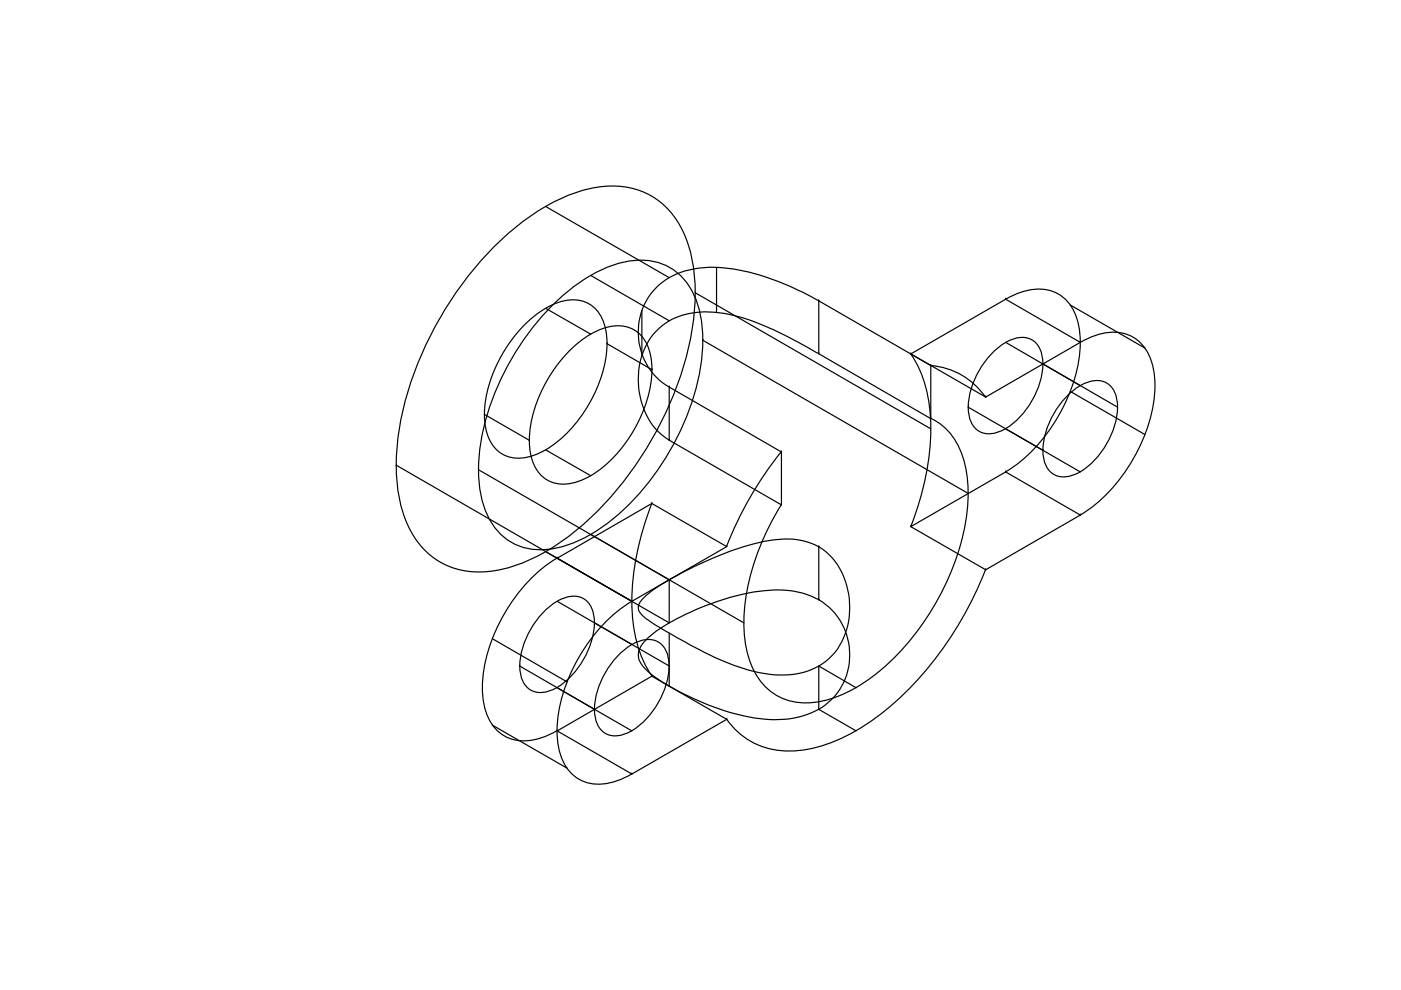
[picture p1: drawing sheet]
<svg xmlns="http://www.w3.org/2000/svg" width="297mm" height="210mm" viewBox="0 0 297 210" stroke-linecap="round" stroke-linejoin="round" font-family="sans-serif">
<!-- layer: 0 -->
<g fill="none" stroke="#000" stroke-width=".25">
<path d="M105.3 51.8a44.5 44.5 0 0 1 19.2-11.7 17.5 17.5 0 0 1 15.7 2.9 21.3 21.3 0 0 1 6.9 14.1 55.1 55.1 0 0 1-5.1 28.5 71.9 71.9 0 0 1-22 28.5 33.6 33.6 0 0 1-17.1 7.1 16.2 16.2 0 0 1-17-11.1 37.7 37.7 0 0 1-1.2-19.2 74 74 0 0 1 20.6-39.1zM115.7 43.8l26.2 15.1M125.3 58.4l16.6 9.6M151.9 56.7v9.5M111.8 68.3a14.3 14.3 0 0 1 10.5-4.7 7 7 0 0 1 6.1 6.2 24 24 0 0 1-3.5 15.9 24 24 0 0 1-12 10.9 7.1 7.1 0 0 1-9.9-5.7 24 24 0 0 1 3.5-15.8 30 30 0 0 1 5.3-6.8zM115.7 65.4l9.6 5.5M116.8 65.1a34.6 34.6 0 0 1 14.1-9.2 13.2 13.2 0 0 1 13.5 2.7 18.7 18.7 0 0 1 4.6 13.5 50.3 50.3 0 0 1-9.5 27.4 44.3 44.3 0 0 1-16.2 14.9 16.5 16.5 0 0 1-13.5 1.2 13.4 13.4 0 0 1-7.7-9.8 37.6 37.6 0 0 1 2.3-21.2 57 57 0 0 1 12.4-19.5zM121.4 73.8a14.3 14.3 0 0 1 10.4-4.7 7 7 0 0 1 6.1 6.2 24 24 0 0 1-3.5 15.9 24 24 0 0 1-12 10.9 7.1 7.1 0 0 1-9.9-5.7 24 24 0 0 1 3.5-15.8 30 30 0 0 1 5.4-6.8zM128.7 72.9h.1M128.7 72.9l9.5 5.5M136.1 65.9v9.5M138.2 78.4h.1"/>
<path d="M147.4 62.1h.1M147.4 62.1l49.9 28.8M149 72.2h.1M149 72.2l56.3 32.4M173.6 75h.1M173.6 63.8h.1M173.6 63.8v11.2M193.1 75.1a28.1 28.1 0 0 1 4.2 16.8 58.6 58.6 0 0 1-4.2 19.7M193.1 75h.1M193.1 75l15.9 9.2M197.3 77.5a15.5 15.5 0 0 1 11.6 6.7M197.3 77.5l-23.7-13.7a53.9 53.9 0 0 0-20.1-7 18.5 18.5 0 0 0-13.8 3.6 13.6 13.6 0 0 0 2.2 21.7l23.8 13.7"/>
<path d="M197.3 77.5h.1M197.3 77.5v11.3M210.3 74.9a9.5 9.5 0 0 1 6.9-3.3 4.4 4.4 0 0 1 3.8 4.4 16.9 16.9 0 0 1-8.9 15.4 4.5 4.5 0 0 1-6.7-3.9 16.8 16.8 0 0 1 4.9-12.6zM213.2 63.5a12.2 12.2 0 0 1 10.1-1.7 9 9 0 0 1 5.4 7.3 29 29 0 0 1-4.3 19.1 32.8 32.8 0 0 1-11.2 11.9M213.2 63.4h.1M213.2 72.6l23.8 13.7M226.9 64.7l15.9 9.1M229 72.6a12.2 12.2 0 0 1 10.1-1.6 9 9 0 0 1 5.5 7.2 29 29 0 0 1-4.4 19.2 32.8 32.8 0 0 1-11.2 11.8M229.1 72.6l-15.9-9.2-20.1 11.6M229.1 72.6h.1M229.1 72.6l-20.1 11.6M84.1 98.7l57.8 33.4v-9.2"/>
<path d="M101.5 99.6l56.2 32.5M102.7 87.9l9.6 5.5M115.7 95.4l9.6 5.5M141.9 93.3h.1M141.9 82.1h.1M141.9 82.1v11.2M165.6 95.8a76.7 76.7 0 0 0-11.6 20.1M165.7 95.8h.1M165.7 95.8v11.2M197.3 88.8l-23.7-13.8a80.9 80.9 0 0 0-16.9-7.8 21 21 0 0 0-13.2 .1 13.6 13.6 0 0 0-8.1 14.1 14.6 14.6 0 0 0 6.5 11.9l23.8 13.7M197.3 88.8h.1M197.3 88.7a13.3 13.3 0 0 1 7.1 9 34.9 34.9 0 0 1-1.3 19.6 54.6 54.6 0 0 1-18.5 26.5 23.9 23.9 0 0 1-14.5 5.2 12 12 0 0 1-10.8-8 29.2 29.2 0 0 1-.7-16.7 54.2 54.2 0 0 1 7-17.3"/>
<path d="M205.3 86.3h.1M205.3 86.3l23.8 13.8M209 84.2h.1M221.1 95.5h.1M226.2 84a9.5 9.5 0 0 1 6.8-3.3 4.4 4.4 0 0 1 3.9 4.4 16.9 16.9 0 0 1-8.9 15.5 4.5 4.5 0 0 1-6.8-3.9 16.8 16.8 0 0 1 5-12.7zM226.9 83l15.9 9.1M118.1 118.3a35.4 35.4 0 0 0-15.3 22.3 17.6 17.6 0 0 0 1.4 12.8 8.2 8.2 0 0 0 9.2 3.4l3.1-1 1.6-.9M118.1 118.3h.1M138.2 106.7a53.8 53.8 0 0 0-3.9 25.6 24.8 24.8 0 0 0 3.9 11M138.2 106.8l-20.1 11.5 15.9 9.2M138.2 106.8h.1M138.2 106.8l15.9 9.1"/>
<path d="M154.1 115.9h.1M154.1 115.9l-20.1 11.6M165.7 107h.1M173.6 115.9h.1M173.6 115.9v11.3M193.1 111.7h.1M193.1 111.7l15.9 9.1M213.2 100.1h.1M229.1 109.2l-15.9-9.1-20.1 11.6M229.1 109.2h.1M229.1 109.2l-20.1 11.6M104.4 135.4l15.9 9.2"/>
<path d="M115.3 129.7a9.5 9.5 0 0 1 6.8-3.3 4.4 4.4 0 0 1 3.9 4.4 16.9 16.9 0 0 1-9 15.5 4.5 4.5 0 0 1-6.7-3.9 16.8 16.8 0 0 1 5-12.7zM118.1 127.5l23.8 13.7M131.1 138.9a9.5 9.5 0 0 1 6.8-3.3 4.4 4.4 0 0 1 3.9 4.4 16.9 16.9 0 0 1-8.9 15.5 4.5 4.5 0 0 1-6.8-3.9 16.8 16.8 0 0 1 5-12.7zM134 127.5a35.4 35.4 0 0 0-15.3 22.3 17.6 17.6 0 0 0 1.3 12.8 8.2 8.2 0 0 0 9.2 3.4l3.1-1.1 1.6-.8M134 127.5h.1M136.3 127a35.4 35.4 0 0 1 9-5.9 62.3 62.3 0 0 1 18.8-6.6 13.4 13.4 0 0 1 12.3 3.8 16.5 16.5 0 0 1 .6 20 14.2 14.2 0 0 1-11.9 4.8 39.7 39.7 0 0 1-15.8-4.8 86.5 86.5 0 0 1-13-7.8 2.16 2.16 0 0 1 0-3.5zM136.6 136a35.3 35.3 0 0 1 11.6-7 44.9 44.9 0 0 1 18-3.9 14.5 14.5 0 0 1 11.8 6.3 13.6 13.6 0 0 1-9.7 20.9 33 33 0 0 1-17-2.4 51.1 51.1 0 0 1-13.9-7.5 4.6 4.6 0 0 1-2-4.3l.6-1.2zM141.9 134.2v11.3M173.6 127.2h.1M208.9 120.8a71.7 71.7 0 0 1-24.2 32.1 31.4 31.4 0 0 1-17.4 6.3 15.6 15.6 0 0 1-13.3-6.7M209 120.8h.1M104.4 153.7l15.9 9.2"/>
<path d="M110.2 141.2h.1M110.2 141.2l23.8 13.8M118.1 155h.1M126.1 150.4h.1M138.2 143.4l-20.1 11.6 15.9 9.1M138.2 143.4h.1M138.2 143.4l15.9 9.1M154.1 152.5h.1M154.1 152.5l-20.1 11.6M181.5 145.8l-7.9-4.6v9.2l7.9 4.6M134 164.1h.1"/>
</g>
</svg>
